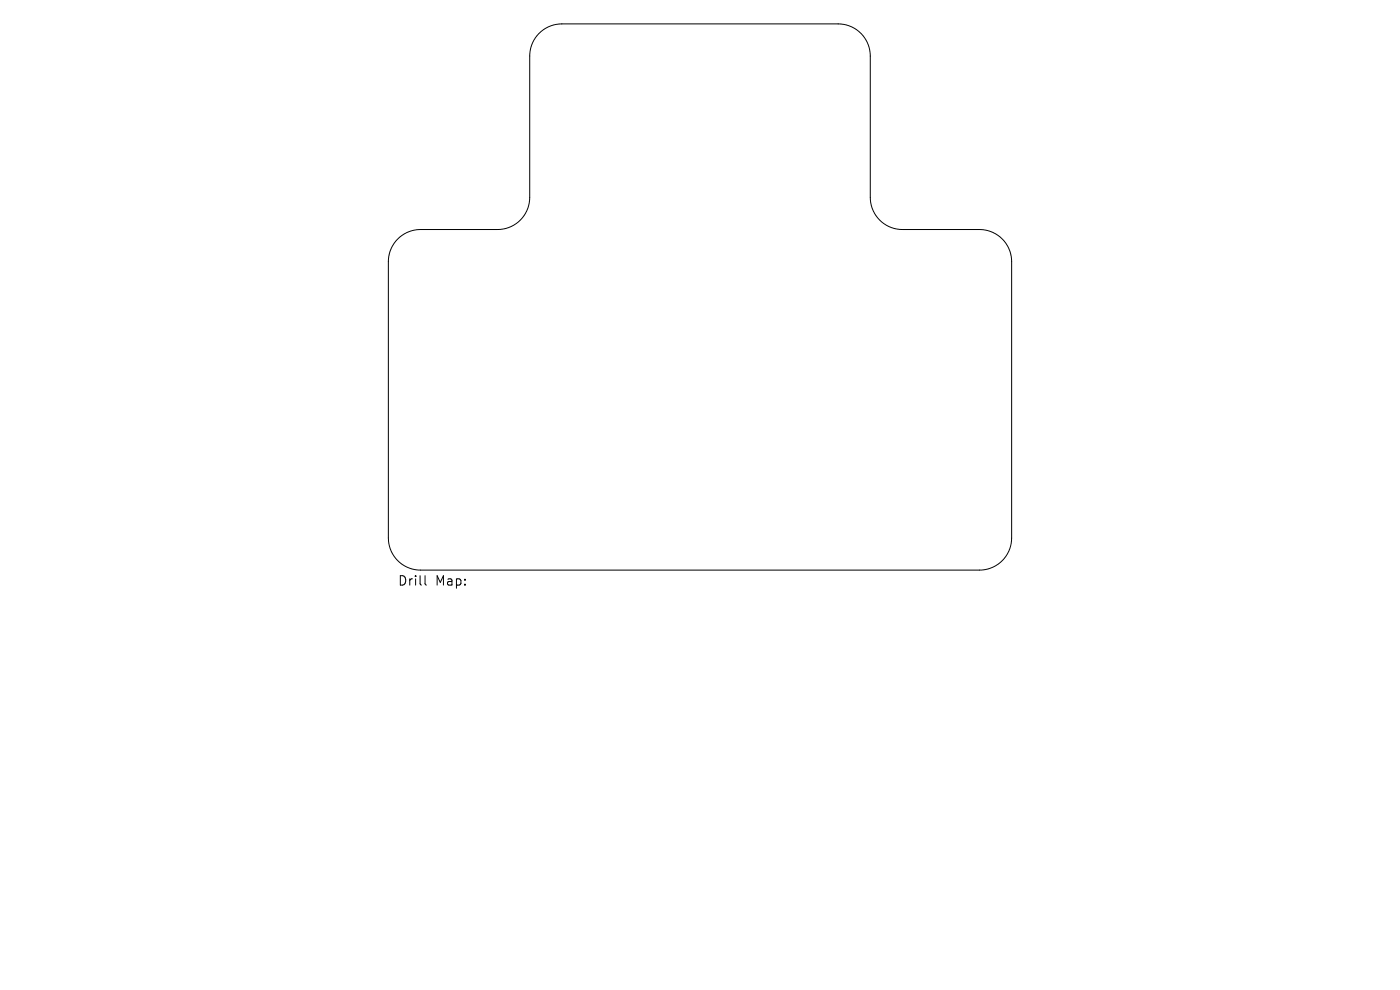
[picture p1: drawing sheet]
<svg xmlns="http://www.w3.org/2000/svg" width="297mm" height="210mm" viewBox="0 0 297 210" stroke-linecap="round" stroke-linejoin="round" font-family="sans-serif">
<defs><g id="words">
<g font-size="2.8">
<text x="84.3" y="124.5">Drill</text>
<text x="92.3" y="124.5">Map:</text>
</g>
</g></defs>
<path d="M114.4 7.1a6.8 6.8 0 0 1 4.8-2h58.6a6.8 6.8 0 0 1 6.8 6.8v30a6.8 6.8 0 0 0 6.8 6.8h16.4a6.8 6.8 0 0 1 6.8 6.8v58.6a6.8 6.8 0 0 1-6.8 6.8h-118.6a6.8 6.8 0 0 1-6.8-6.8v-58.6a6.8 6.8 0 0 1 6.8-6.8h16.4a6.8 6.8 0 0 0 6.8-6.8v-30a6.8 6.8 0 0 1 2-4.8zM90.2 122.1v1.7l.3 .3" fill="none" stroke="#000" stroke-width=".21"/>
<use href="#words"/>
</svg>
